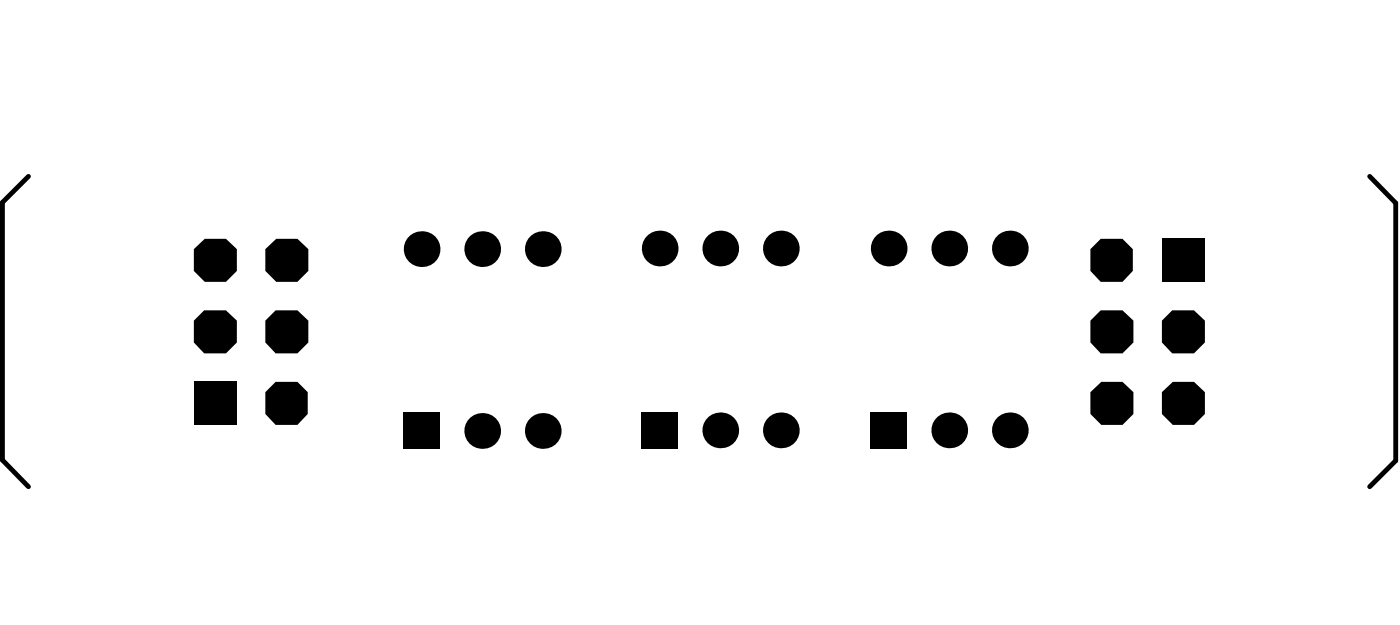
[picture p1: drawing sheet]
<svg xmlns="http://www.w3.org/2000/svg" width="195mm" height="87mm" viewBox="0 0 195 87" stroke-linecap="round" stroke-linejoin="round" font-family="sans-serif">
<path d="M4 24.6l-3.7 3.6v35.9l3.7 3.8M191.2 24.6l3.6 3.7v35.9l-3.6 3.7" fill="none" stroke="#000" stroke-width=".68"/>
<path d="M162.8 36.3h2.4" fill="none" stroke="#000" stroke-width=".85"/>
<g fill="#000">
<circle cx="58.9" cy="34.7" r="2.49"/>
<circle cx="67.3" cy="34.7" r="2.49"/>
<circle cx="75.8" cy="34.7" r="2.49"/>
<circle cx="92.1" cy="34.6" r="2.49"/>
<circle cx="100.6" cy="34.6" r="2.49"/>
<circle cx="109" cy="34.6" r="2.49"/>
<circle cx="124.1" cy="34.6" r="2.49"/>
<circle cx="132.5" cy="34.6" r="2.49"/>
<circle cx="141" cy="34.6" r="2.49"/>
<circle cx="100.6" cy="60" r="2.49"/>
<circle cx="109" cy="60" r="2.49"/>
<circle cx="132.5" cy="60" r="2.49"/>
<circle cx="141" cy="60" r="2.49"/>
<circle cx="67.3" cy="60.1" r="2.49"/>
<circle cx="75.8" cy="60.1" r="2.49"/>
</g>
<g fill="#000">
<path d="M27.1 34.7l1.5-1.4h2.9l1.6 1.4v3.1l-1.6 1.5h-2.9l-1.5-1.5z" fill-rule="evenodd"/>
<path d="M37 34.7l1.6-1.4h2.9l1.5 1.4v3.1l-1.5 1.5h-2.9l-1.6-1.5z" fill-rule="evenodd"/>
<path d="M152.2 34.7l1.5-1.4h3l1.4 1.4v3.1l-1.4 1.5h-3l-1.5-1.5z" fill-rule="evenodd"/>
<path d="M162.2 33.3h5.9v6h-5.9z" fill-rule="evenodd"/>
<path d="M27.1 44.7l1.4-1.4h3l1.6 1.4v3l-1.6 1.6h-3l-1.4-1.6z" fill-rule="evenodd"/>
<path d="M27.1 53.2h5.9v6h-5.9z" fill-rule="evenodd"/>
<path d="M37 54.7l1.5-1.5h3l1.5 1.5v3l-1.5 1.5h-3l-1.5-1.5z" fill-rule="evenodd"/>
<path d="M37 44.7l1.5-1.4h3l1.5 1.4v3l-1.5 1.6h-3l-1.5-1.6z" fill-rule="evenodd"/>
<path d="M152.2 54.7l1.5-1.5h3l1.5 1.5v3l-1.5 1.5h-3l-1.5-1.5z" fill-rule="evenodd"/>
<path d="M152.2 44.7l1.5-1.4h3l1.5 1.4v3l-1.5 1.6h-3l-1.5-1.6z" fill-rule="evenodd"/>
<path d="M162.2 54.7l1.5-1.5h3l1.5 1.5v3l-1.5 1.5h-3l-1.5-1.5z" fill-rule="evenodd"/>
<path d="M162.2 44.7l1.4-1.4h3.1l1.5 1.4v3l-1.5 1.6h-3.1l-1.4-1.6z" fill-rule="evenodd"/>
<path d="M56.3 57.5h5.1v5.1h-5.1z" fill-rule="evenodd"/>
<path d="M89.6 57.5h5v5h-5z" fill-rule="evenodd"/>
<path d="M121.5 57.5h5.1v5h-5.1z" fill-rule="evenodd"/>
</g>
</svg>
